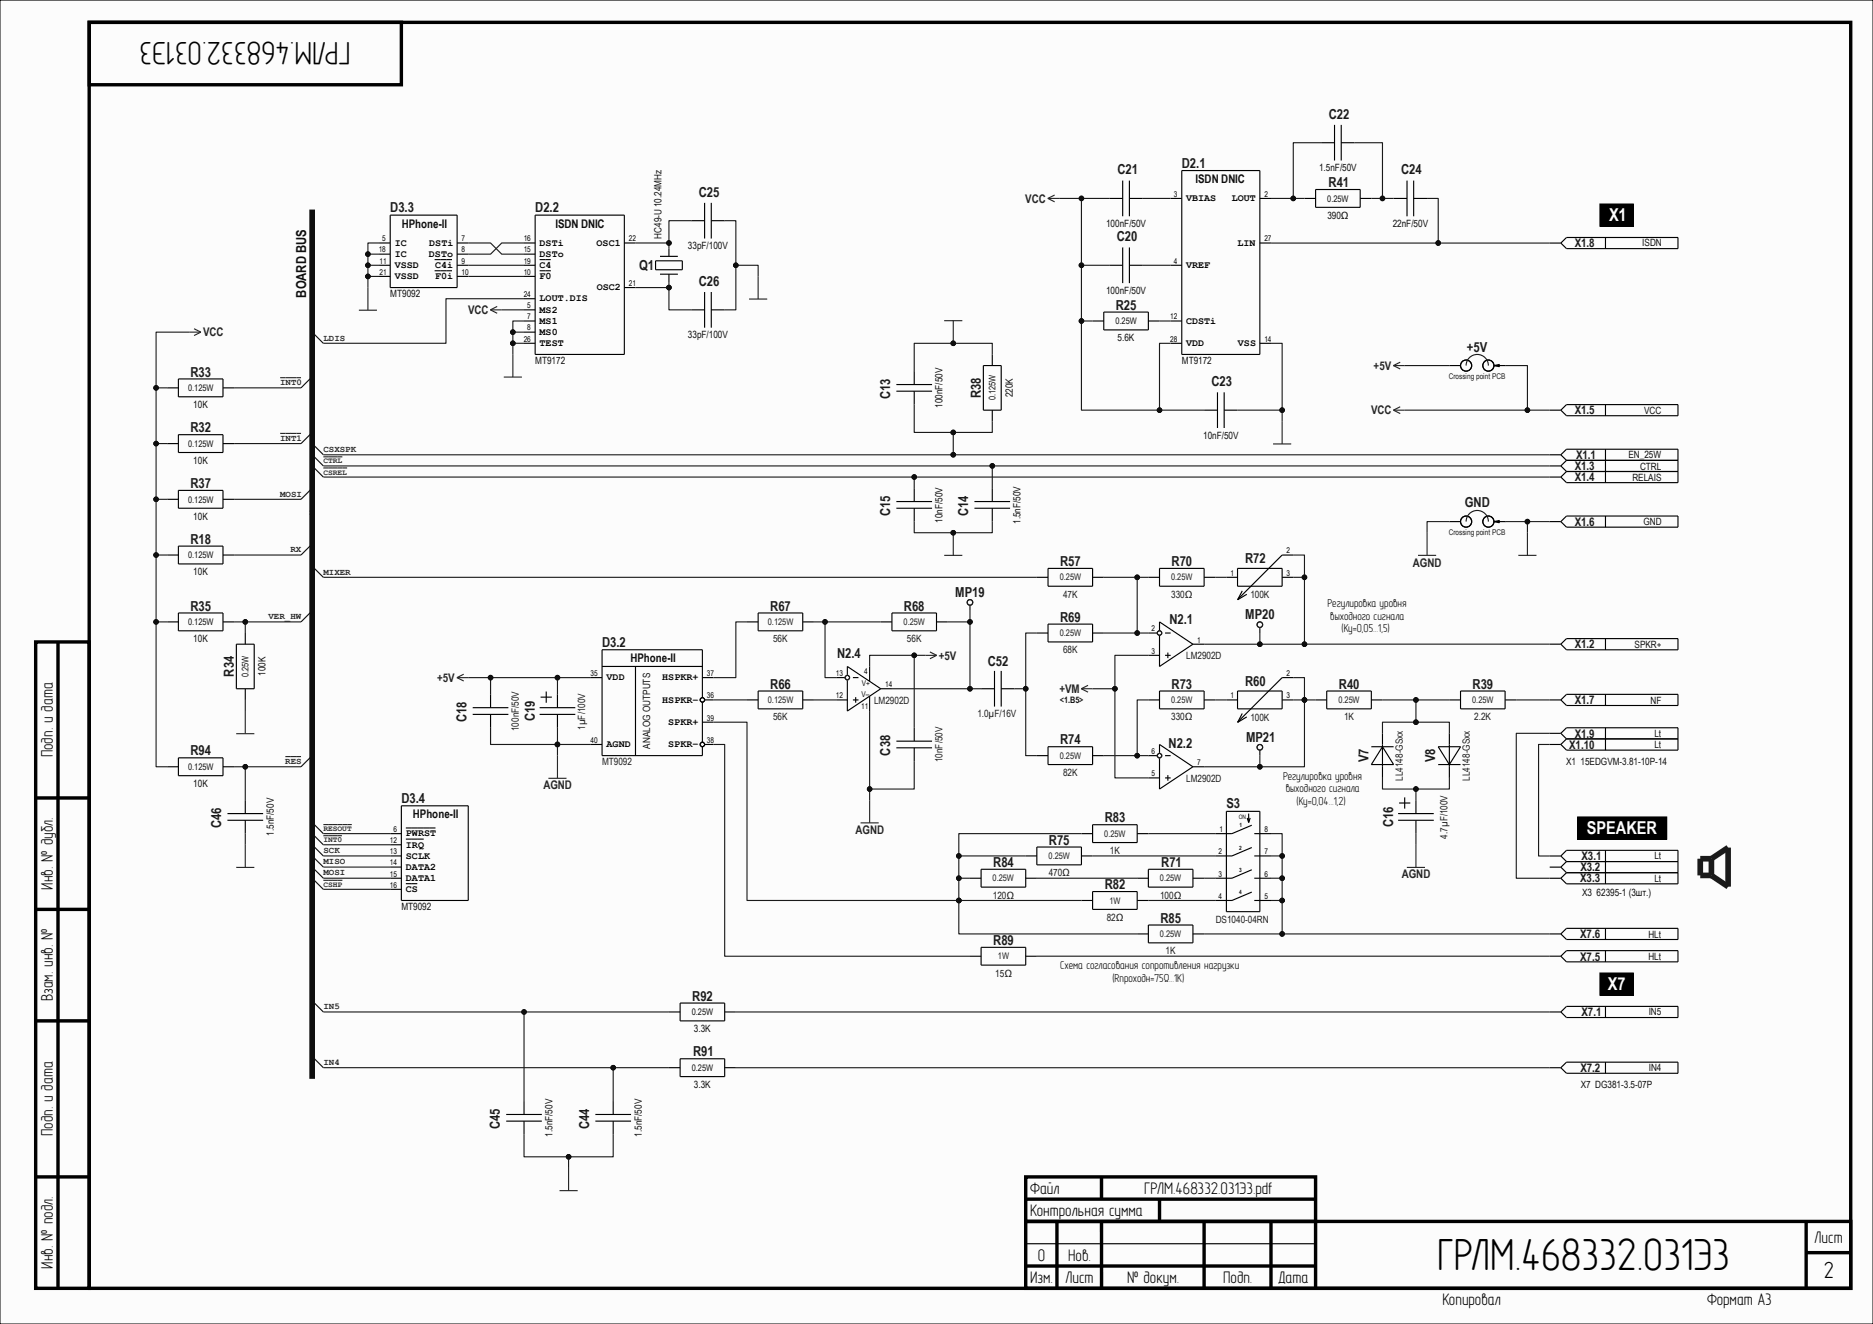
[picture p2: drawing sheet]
<svg xmlns="http://www.w3.org/2000/svg" width="420mm" height="297mm" viewBox="0 0 420 297" stroke-linecap="round" stroke-linejoin="round" font-family="sans-serif">
<defs><g id="words">
<text font-size="10.9" x="322.2" y="285">ГРЛМ.468332.031Э3</text>
<text font-size="7.9" x="78.6" y="9.5" transform="rotate(-180 78.6 9.5)">ГРЛМ.468332.031Э3</text>
<text font-size="5.6" x="409" y="286.8">2</text>
<g font-size="4.1">
<text x="11.8" y="169.9" transform="rotate(-90 11.8 169.9)">Подп. и дата</text>
<text x="11.8" y="199.5" transform="rotate(-90 11.8 199.5)">Инв. № дубл.</text>
<text x="11.8" y="224.6" transform="rotate(-90 11.8 224.6)">Взам. инв. №</text>
<text x="11.8" y="254.9" transform="rotate(-90 11.8 254.9)">Подп. и дата</text>
<text x="231" y="267.8">Файл</text>
<text x="256.6" y="267.8">ГРЛМ.468332.031Э3.pdf</text>
<text x="231" y="272.8">Контрольная сумма</text>
<text x="406.9" y="278.8">Лист</text>
<text x="11.8" y="284.6" transform="rotate(-90 11.8 284.6)">Инв. № подл.</text>
<text x="231" y="287.8">Изм. Лист</text>
<text x="232.7" y="282.8">0</text>
<text x="239.5" y="282.8">Нов.</text>
<text x="252.7" y="287.8">№ докум.</text>
<text x="274.3" y="287.8">Подп.</text>
<text x="286.7" y="287.8">Дата</text>
<text x="323.4" y="292.8">Копировал</text>
<text x="382.8" y="292.8">Формат А3</text>
</g>
<g font-size="4" fill="#fefefe">
<text x="360.8" y="49.5">X1</text>
<text x="355.9" y="187">SPEAKER</text>
<text x="360.6" y="222">X7</text>
</g>
<g font-size="3.1" fill="#1c1c1c">
<text x="297.9" y="26.6">C22</text>
<text x="250.6" y="39.1">C21</text>
<text x="265" y="37.6">D2.1</text>
<text x="297.9" y="42">R41</text>
<text x="314.2" y="39.1">C24</text>
<text x="87.5" y="47.6">D3.3</text>
<text x="120" y="47.6">D2.2</text>
<text x="156.7" y="44.1">C25</text>
<text x="250.4" y="54.1">C20</text>
<text x="143.3" y="60.6">Q1</text>
<text x="156.7" y="64.1">C26</text>
<text x="250.2" y="69.5">R25</text>
<text x="328.9" y="78.9">+5V</text>
<text x="42.7" y="84.5">R33</text>
<text x="199.6" y="89.5" transform="rotate(-90 199.6 89.5)">C13</text>
<text x="220" y="89.3" transform="rotate(-90 220 89.3)">R38</text>
<text x="271.7" y="86.6">C23</text>
<text x="42.7" y="97">R32</text>
<text x="42.7" y="109.5">R37</text>
<text x="328.5" y="113.8">GND</text>
<text x="199.6" y="115.7" transform="rotate(-90 199.6 115.7)">C15</text>
<text x="217.1" y="115.7" transform="rotate(-90 217.1 115.7)">C14</text>
<text x="42.7" y="122">R18</text>
<text x="237.7" y="127">R57</text>
<text x="262.7" y="127">R70</text>
<text x="279.2" y="126.4">R72</text>
<text x="42.7" y="137">R35</text>
<text x="172.7" y="137">R67</text>
<text x="202.7" y="137">R68</text>
<text x="214.2" y="133.9">MP19</text>
<text x="237.7" y="139.5">R69</text>
<text x="262.2" y="140.1">N2.1</text>
<text x="279.2" y="138.9">MP20</text>
<text x="135" y="145.1">D3.2</text>
<text x="187.7" y="147.7">N2.4</text>
<text x="221.5" y="149.5">C52</text>
<text x="52.5" y="151.8" transform="rotate(-90 52.5 151.8)">R34</text>
<text x="172.7" y="154.5">R66</text>
<text x="262.7" y="154.5">R73</text>
<text x="279.2" y="153.8">R60</text>
<text x="300.2" y="154.5">R40</text>
<text x="330.2" y="154.5">R39</text>
<text x="104.6" y="162" transform="rotate(-90 104.6 162)">C18</text>
<text x="119.9" y="161.8" transform="rotate(-90 119.9 161.8)">C19</text>
<text x="237.7" y="167">R74</text>
<text x="262" y="167.8">N2.2</text>
<text x="279.4" y="166.4">MP21</text>
<text x="42.7" y="169.5">R94</text>
<text x="199.6" y="169.5" transform="rotate(-90 199.6 169.5)">C38</text>
<text x="306.8" y="171" transform="rotate(-90 306.8 171)">V7</text>
<text x="321.8" y="171" transform="rotate(-90 321.8 171)">V8</text>
<text x="49.6" y="185.7" transform="rotate(-90 49.6 185.7)">C46</text>
<text x="90" y="180.1">D3.4</text>
<text x="247.7" y="184.5">R83</text>
<text x="275" y="181.4">S3</text>
<text x="312.4" y="185.5" transform="rotate(-90 312.4 185.5)">C16</text>
<text x="235.2" y="189.5">R75</text>
<text x="222.7" y="194.5">R84</text>
<text x="260.4" y="194.5">R71</text>
<text x="247.7" y="199.5">R82</text>
<text x="260.2" y="207">R85</text>
<text x="222.7" y="212">R89</text>
<text x="155.2" y="224.5">R92</text>
<text x="155.4" y="237">R91</text>
<text x="112.1" y="253.2" transform="rotate(-90 112.1 253.2)">C45</text>
<text x="132.1" y="253.2" transform="rotate(-90 132.1 253.2)">C44</text>
</g>
<text font-size="3.1" fill="#0e0e0e" x="68.6" y="66.8" transform="rotate(-90 68.6 66.8)">BOARD BUS</text>
<g font-size="2.8">
<text x="297.7" y="136.2">Регулировка уровня</text>
<text x="298.3" y="139">выходного сигнала</text>
<text x="300.8" y="141.8">(Ку=0,05...1,5)</text>
<text x="287.7" y="175">Регулировка уровня</text>
<text x="288.3" y="177.8">выходного сигнала</text>
<text x="290.7" y="180.6">(Ку=0,04...1,2)</text>
<text x="237.7" y="217.5">Схема согласования сопротивления нагрузки</text>
<text x="249.4" y="220.3">(Rпроходн=75Ω...1K)</text>
</g>
<g font-size="2.7" fill="#0e0e0e">
<text x="268.1" y="41.1">ISDN DNIC</text>
<text x="90.1" y="51.1">HPhone-II</text>
<text x="124.5" y="51.1">ISDN DNIC</text>
<text x="141.4" y="148.5">HPhone-II</text>
<text x="92.6" y="183.6">HPhone-II</text>
</g>
<g font-size="2.7" fill="#262626">
<text x="229.9" y="45.5">VCC</text>
<text x="104.9" y="70.5">VCC</text>
<text x="45.6" y="75.5">VCC</text>
<text x="308" y="83">+5V</text>
<text x="307.4" y="93">VCC</text>
<text x="316.8" y="127.1">AGND</text>
<text x="210.5" y="148">+5V</text>
<text x="98" y="153">+5V</text>
<text x="237.6" y="155.5">+VM</text>
<text x="121.8" y="177.1">AGND</text>
<text x="191.9" y="187.1">AGND</text>
<text x="314.3" y="197.1">AGND</text>
</g>
<g font-size="2.7" fill="#1c1c1c">
<text x="353.1" y="55.5">X1.8</text>
<text x="353.1" y="93">X1.5</text>
<text x="353.1" y="108">X1.4</text>
<text x="353.1" y="105.5">X1.3</text>
<text x="353.4" y="103">X1.1</text>
<text x="353.1" y="118">X1.6</text>
<text x="353.1" y="145.5">X1.2</text>
<text x="353.1" y="158">X1.7</text>
<text x="351.9" y="168">X1.10</text>
<text x="353.1" y="165.5">X1.9</text>
<text x="354.3" y="198">X3.3</text>
<text x="354.4" y="195.5">X3.2</text>
<text x="354.6" y="193">X3.1</text>
<text x="354.3" y="215.5">X7.5</text>
<text x="354.3" y="210.5">X7.6</text>
<text x="354.6" y="228">X7.1</text>
<text x="354.4" y="240.5">X7.2</text>
</g>
<g font-size="2.2" fill="#0e0e0e">
<text x="295.8" y="38.4">1.5nF/50V</text>
<text x="148.3" y="53.5" transform="rotate(-90 148.3 53.5)">HC49-U 10.24MHz</text>
<text x="248" y="50.9">100nF/50V</text>
<text x="297.6" y="49.1">390Ω</text>
<text x="312.3" y="50.9">22nF/50V</text>
<text x="154.3" y="55.9">33pF/100V</text>
<text x="368.3" y="55.3">ISDN</text>
<text x="248" y="65.9">100nF/50V</text>
<text x="87.5" y="66.6">MT9092</text>
<text x="154.3" y="75.9">33pF/100V</text>
<text x="250.6" y="76.6">5.6K</text>
<text x="120" y="81.6">MT9172</text>
<text x="265" y="81.6">MT9172</text>
<text x="227.1" y="89.2" transform="rotate(-90 227.1 89.2)">220K</text>
<text x="43.3" y="91.6">10K</text>
<text x="211.4" y="91.5" transform="rotate(-90 211.4 91.5)">100nF/50V</text>
<text x="368.7" y="92.8">VCC</text>
<text x="269.8" y="98.4">10nF/50V</text>
<text x="43.3" y="104.1">10K</text>
<text x="365.2" y="102.8">EN_25W</text>
<text x="366.1" y="107.8">RELAIS</text>
<text x="367.7" y="105.3">CTRL</text>
<text x="43.3" y="116.6">10K</text>
<text x="211.4" y="117.3" transform="rotate(-90 211.4 117.3)">10nF/50V</text>
<text x="228.9" y="117.5" transform="rotate(-90 228.9 117.5)">1.5nF/50V</text>
<text x="368.5" y="117.8">GND</text>
<text x="43.3" y="129.1">10K</text>
<text x="43.3" y="144.1">10K</text>
<text x="366.5" y="145.3">SPKR+</text>
<text x="59.6" y="151.6" transform="rotate(-90 59.6 151.6)">100K</text>
<text x="370.1" y="157.8">NF</text>
<text x="145.8" y="167.9" transform="rotate(-90 145.8 167.9)">ANALOG OUTPUTS</text>
<text x="371" y="167.8">Lt</text>
<text x="371" y="165.3">Lt</text>
<text x="351.2" y="171.6">X1 15EDGVM-3.81-10P-14</text>
<text x="43.3" y="176.6">10K</text>
<text x="61.4" y="187.5" transform="rotate(-90 61.4 187.5)">1.5nF/50V</text>
<text x="371" y="192.8">Lt</text>
<text x="371" y="197.8">Lt</text>
<text x="354.8" y="201">X3 62395-1 (3шт.)</text>
<text x="90" y="204.1">MT9092</text>
<text x="369.7" y="215.3">HLt</text>
<text x="369.7" y="210.3">HLt</text>
<text x="369.7" y="227.8">IN5</text>
<text x="155.6" y="231.6">3.3K</text>
<text x="155.6" y="244.1">3.3K</text>
<text x="354.5" y="244.1">X7 DG381-3.5-07P</text>
<text x="369.7" y="240.3">IN4</text>
<text x="123.9" y="255" transform="rotate(-90 123.9 255)">1.5nF/50V</text>
<text x="143.9" y="255" transform="rotate(-90 143.9 255)">1.5nF/50V</text>
</g>
<g font-size="2.2">
<text x="266" y="45.1">VBIAS</text>
<text x="276.2" y="45.1">LOUT</text>
<text x="88.5" y="55.1">IC</text>
<text x="88.5" y="57.6">IC</text>
<text x="96.2" y="57.6">DSTo</text>
<text x="96.3" y="55.1">DSTi</text>
<text x="121" y="57.6">DSTo</text>
<text x="121" y="55.1">DSTi</text>
<text x="133.8" y="55.1">OSC1</text>
<text x="277.5" y="55.1">LIN</text>
<text x="88.5" y="60.1">VSSD</text>
<text x="88.5" y="62.6">VSSD</text>
<text x="97.6" y="60.1">C4i</text>
<text x="97.6" y="62.6">F0i</text>
<text x="121" y="60.1">C4</text>
<text x="121" y="62.6">F0</text>
<text x="133.8" y="65.1">OSC2</text>
<text x="266" y="60.1">VREF</text>
<text x="121" y="70.1">MS2</text>
<text x="121" y="67.6">LOUT.DIS</text>
<text x="121" y="77.6">TEST</text>
<text x="121" y="75.1">MS0</text>
<text x="121" y="72.6">MS1</text>
<text x="266" y="72.6">CDSTi</text>
<text x="266" y="77.6">VDD</text>
<text x="277.6" y="77.6">VSS</text>
<text x="136" y="152.6">VDD</text>
<text x="148.5" y="152.6">HSPKR+</text>
<text x="148.5" y="157.6">HSPKR−</text>
<text x="136" y="167.6">AGND</text>
<text x="149.9" y="162.6">SPKR+</text>
<text x="149.9" y="167.6">SPKR−</text>
<text x="91" y="187.6">PWRST</text>
<text x="91" y="190.1">IRQ</text>
<text x="91" y="197.6">DATA1</text>
<text x="91" y="192.6">SCLK</text>
<text x="91" y="195.1">DATA2</text>
<text x="91" y="200.1">CS</text>
</g>
<g font-size="2.2" fill="#1c1c1c">
<text x="238.4" y="134.1">47K</text>
<text x="262.6" y="134.1">330Ω</text>
<text x="280.4" y="134.2">100K</text>
<text x="173.4" y="144.1">56K</text>
<text x="203.4" y="144.1">56K</text>
<text x="238.4" y="146.6">68K</text>
<text x="266" y="147.9">LM2902D</text>
<text x="173.4" y="161.6">56K</text>
<text x="196" y="157.9">LM2902D</text>
<text x="219.2" y="160.9">1.0µF/16V</text>
<text x="262.6" y="161.6">330Ω</text>
<text x="280.4" y="161.6">100K</text>
<text x="301.4" y="161.6">1K</text>
<text x="330.6" y="161.6">2.2K</text>
<text x="116.4" y="164" transform="rotate(-90 116.4 164)">100nF/50V</text>
<text x="131.2" y="163.7" transform="rotate(-90 131.2 163.7)">1µF/100V</text>
<text x="135" y="171.6">MT9092</text>
<text x="211.4" y="171" transform="rotate(-90 211.4 171)">10nF/50V</text>
<text x="238.4" y="174.1">82K</text>
<text x="266" y="175.4">LM2902D</text>
<text x="314.6" y="175.1" transform="rotate(-90 314.6 175.1)">LL4148-GSxx</text>
<text x="329.6" y="175.1" transform="rotate(-90 329.6 175.1)">LL4148-GSxx</text>
<text x="248.9" y="191.6">1K</text>
<text x="324.6" y="188.1" transform="rotate(-90 324.6 188.1)">4.7µF/100V</text>
<text x="235.2" y="196.6">470Ω</text>
<text x="222.6" y="201.6">120Ω</text>
<text x="260.1" y="201.6">100Ω</text>
<text x="248.2" y="206.6">82Ω</text>
<text x="272.6" y="207.1">DS1040-04RN</text>
<text x="261.4" y="214.1">1K</text>
<text x="223.2" y="219.1">15Ω</text>
</g>
<g font-size="2" fill="#0e0e0e">
<text x="297.6" y="45.2">0.25W</text>
<text x="250.1" y="72.7">0.25W</text>
<text x="42.2" y="87.7">0.125W</text>
<text x="223.2" y="89.8" transform="rotate(-90 223.2 89.8)">0.125W</text>
<text x="42.2" y="100.2">0.125W</text>
<text x="42.2" y="112.7">0.125W</text>
<text x="42.2" y="125.2">0.125W</text>
<text x="42.2" y="140.2">0.125W</text>
<text x="55.7" y="151.9" transform="rotate(-90 55.7 151.9)">0.25W</text>
<text x="237.6" y="157.6">&lt;1.B5&gt;</text>
<text x="42.2" y="172.7">0.125W</text>
<text x="155.1" y="227.7">0.25W</text>
<text x="155.1" y="240.2">0.25W</text>
</g>
<g font-size="2" fill="#262626">
<text x="72.5" y="76.4">LDIS</text>
<text x="62.8" y="86.4">INT0</text>
<text x="62.8" y="98.9">INT1</text>
<text x="72.5" y="101.4">CSXSPK</text>
<text x="62.8" y="111.4">MOSI</text>
<text x="65.1" y="123.9">RX</text>
<text x="72.5" y="128.9">MIXER</text>
<text x="60.2" y="138.9">VER_HW</text>
<text x="64" y="171.4">RES</text>
<text x="72.5" y="191.4">SCK</text>
<text x="72.5" y="193.9">MISO</text>
<text x="72.5" y="196.4">MOSI</text>
<text x="72.5" y="226.4">IN5</text>
<text x="72.5" y="238.9">IN4</text>
</g>
<g font-size="2" fill="#1c1c1c">
<text x="237.6" y="130.2">0.25W</text>
<text x="262.6" y="130.2">0.25W</text>
<text x="172.2" y="140.2">0.125W</text>
<text x="202.6" y="140.2">0.25W</text>
<text x="237.6" y="142.7">0.25W</text>
<text x="172.2" y="157.7">0.125W</text>
<text x="262.6" y="157.7">0.25W</text>
<text x="300.1" y="157.7">0.25W</text>
<text x="330.1" y="157.7">0.25W</text>
<text x="237.6" y="170.2">0.25W</text>
<text x="247.6" y="187.7">0.25W</text>
<text x="222.6" y="197.7">0.25W</text>
<text x="235.1" y="192.7">0.25W</text>
<text x="260.1" y="197.7">0.25W</text>
<text x="248.8" y="202.7">1W</text>
<text x="223.8" y="215.2">1W</text>
<text x="260.1" y="210.2">0.25W</text>
</g>
<g font-size="1.8">
<text x="263.2" y="44.2">3</text>
<text x="283.5" y="44.2">2</text>
<text x="84.9" y="56.6">18</text>
<text x="85.1" y="59.1">11</text>
<text x="85.7" y="54.1">5</text>
<text x="103.5" y="54.1">7</text>
<text x="103.5" y="56.6">8</text>
<text x="103.5" y="59.1">9</text>
<text x="117.4" y="56.6">15</text>
<text x="117.4" y="59.1">19</text>
<text x="117.4" y="54.1">16</text>
<text x="141" y="54.1">22</text>
<text x="263.2" y="59.1">4</text>
<text x="283.5" y="54.1">27</text>
<text x="85.1" y="61.6">21</text>
<text x="103.5" y="61.6">10</text>
<text x="117.4" y="61.6">10</text>
<text x="141" y="64.1">21</text>
<text x="117.4" y="66.6">24</text>
<text x="118.2" y="71.6">7</text>
<text x="118.2" y="69.1">5</text>
<text x="262.4" y="71.6">12</text>
<text x="117.4" y="76.6">26</text>
<text x="118.2" y="74.1">8</text>
<text x="262.4" y="76.6">28</text>
<text x="283.5" y="76.6">14</text>
<text x="288.5" y="124.1">2</text>
<text x="275.9" y="129.1">1</text>
<text x="288.5" y="129.1">3</text>
<text x="258.2" y="141.6">2</text>
<text x="258.2" y="146.6">3</text>
<text x="268.5" y="144.1">1</text>
<text x="132.4" y="151.6">35</text>
<text x="158.5" y="151.6">37</text>
<text x="187.4" y="151.6">13</text>
<text x="193.8" y="151.2">4</text>
<text x="198.5" y="154.1">14</text>
<text x="288.5" y="151.6">2</text>
<text x="158.5" y="156.6">36</text>
<text x="158.5" y="161.6">39</text>
<text x="187.5" y="156.6">12</text>
<text x="193.1" y="159">11</text>
<text x="275.9" y="156.6">1</text>
<text x="288.5" y="156.6">3</text>
<text x="132.4" y="166.6">40</text>
<text x="158.5" y="166.6">38</text>
<text x="258.2" y="169.1">6</text>
<text x="268.5" y="171.6">7</text>
<text x="258.2" y="174.1">5</text>
<text x="87.4" y="189.1">12</text>
<text x="87.4" y="191.6">13</text>
<text x="88.3" y="186.6">6</text>
<text x="273.3" y="191.6">2</text>
<text x="273.4" y="186.6">1</text>
<text x="283.5" y="191.6">7</text>
<text x="283.5" y="186.6">8</text>
<text x="87.4" y="196.6">15</text>
<text x="87.4" y="194.1">14</text>
<text x="273.3" y="196.6">3</text>
<text x="283.5" y="196.6">6</text>
<text x="87.4" y="199.1">16</text>
<text x="273.3" y="201.6">4</text>
<text x="283.5" y="201.6">5</text>
</g>
<g font-size="1.8" fill="#1c1c1c">
<text x="324.9" y="84.9">Crossing point PCB</text>
<text x="324.9" y="119.9">Crossing point PCB</text>
</g>
<g font-size="1.8" fill="#262626">
<text x="72.5" y="106.5">CSREL</text>
<text x="72.5" y="104">CTRL</text>
<text x="72.5" y="186.5">RESOUT</text>
<text x="72.5" y="189">INT0</text>
<text x="72.5" y="199">CSHP</text>
</g>
<g font-size="1.8" fill="#0e0e0e">
<text x="193.3" y="153.9">V+</text>
<text x="193.2" y="156.4">V–</text>
</g>
<text font-size="1.4" fill="#262626" x="69.6" y="115.8" transform="rotate(-90 69.6 115.8)">..</text>
<text font-size="1.4" fill="#0e0e0e" x="277.8" y="183.7">ON</text>
<g font-size="1.3" fill="#0e0e0e">
<text x="277.9" y="185.6">1</text>
<text x="277.8" y="190.6">2</text>
<text x="277.8" y="195.6">3</text>
<text x="277.8" y="200.6">4</text>
</g>
</g></defs>
<path d="M0 0h420v297h-420z" fill-rule="evenodd" fill="#fcfcfc"/>
<path d="M0 0h420v297h-420z" fill="none" stroke="#000" stroke-width=".22"/>
<path d="M0 0h420v297h-420z" fill-rule="evenodd" fill="#fcfcfc"/>
<path d="M0 0h420v297h-420z" fill="none" stroke="#000" stroke-width=".22"/>
<g fill="none" stroke="#000" stroke-width=".76" stroke-linecap="butt">
<path d="M20 5h70v14h-70zM20 5h395v284h-395zM8 144h12v145h-12zM13 144v145M8 179h12M8 204h12M8 229h12M8 264h12M230 274h185v15h-185zM230 264h65v10h-65zM230 269h65M237 274v15"/>
<path d="M247 264v5M247 274v15M260 269v5M270 274v15M285 274v15M295 274v15M405 274v15M230 284h65M405 281h10"/>
</g>
<g fill="none" stroke="#000" stroke-width=".25">
<path d="M265 38.3h17.5v41.2h-17.5zM296.2 32h3M299.2 28v8M300.7 32h3.1M300.7 28v8M85 54.5h2.5M85 59.5h2.5M85 57h2.5M87.5 48.3h15v16.2h-15zM97.5 58.2h3.9M102.5 54.5h2.5M102.5 59.5h2.5"/>
<path d="M102.5 57h2.5M117.5 54.5h2.5M117.5 59.5h2.5M117.5 57h2.5M120 48.3h20v31.2h-20zM121 58.2h2.5M140 54.5h2.5M147 58.5h6v2h-6zM148 57.5h4M150 55.8v1.7M155 49.5h3M158 45.5v8"/>
<path d="M159.5 49.5h3M159.5 45.5v8M248.8 59.5h2.9M248.8 44.5h2.9M251.7 40.5v8M251.7 55.5v8M253.2 59.5h3M253.2 44.5h3M253.2 40.5v8M253.2 55.5v8M262.5 59.5h2.5M262.5 44.5h2.5"/>
<path d="M282.5 54.5h2.5M282.5 44.5h2.5M292.5 44.5h2.5M295 42.5h10v4h-10zM305 44.5h2.5M312.5 44.5h3M315.5 40.5v8M317 44.5h3M317 40.5v8M347.5 54.5h2.5M350 54.5l1.3-1.2h25v2.5h-25zM360 53.3v2.5"/>
<path d="M85 62h2.5M97.5 60.7h3.9M102.5 62h2.5M117.5 72h2.5M117.5 77h2.5M117.5 62h2.5M117.5 74.5h2.5M117.5 69.5h2.5M117.5 67h2.5M121 60.7h2.5M140 64.5h2.5M148 61.5h4"/>
<path d="M150 61.5v1.8M155 69.5h3M158 65.5v8M159.5 69.5h3M159.5 65.5v8M222.5 79.5v2.5M245 72h2.5M247.5 70h10v4h-10zM257.5 72h2.5M262.5 72h2.5M262.5 77h2.5M282.5 77h2.5"/>
<path d="M201 87.8h8M201 86.3h8M205 83.3v3M205 87.8v3M220.5 82h4v10h-4zM222.5 92v2.5M270 92h3M273 88v8M274.5 92h3M274.5 88v8M325 82h2.5M335 82h2.5"/>
<path d="M335 82l1.2-.2v.5zM347.5 92h2.5M350 92l1.3-1.2h25v2.5h-25zM360 90.8v2.5M325 117h2.5M335 117h2.5M335 117l1.2-.2v.5zM347.5 117h2.5M347.5 102h2.5M350 102l1.3-1.2h25v2.5h-25zM350 117l1.3-1.2h25v2.5h-25zM360 100.8v2.5"/>
<path d="M360 115.8v2.5M167.5 139.5h2.5M170 137.5h10v4h-10zM180 139.5h2.5M197.5 139.5h2.5M200 137.5h10v4h-10zM210 139.5h2.5M217.5 135.8v1.2M232.5 129.5h2.5M235 127.5h10v4h-10zM245 129.5h2.5M257.5 129.5h2.5"/>
<path d="M260 127.5h10v4h-10zM270 129.5h2.5M275 129.5h2.5M277.5 127.5h10v4h-10zM278.6 132.6l-1.1 1.9M279.6 133.3l-2.1 1.2M287.5 129.5h2.5M290 124.5h-2.5l-10 10M106 158.8h8M110 155.8v3M121 158.8h8M121.2 156.4h2.5"/>
<path d="M122.5 155.1v2.5M125 155.8v3M132.5 152h2.5M135 149.5h22.5M142.5 149.5v20M157.5 156.5v-10.7h-22.5v23.7h22.5v-2M157.5 152h2.5M157.5 157.5v9M158 157h2M167.5 157h2.5M170 159v-4h10v4h-10M180 157h2.5"/>
<path d="M187.5 157h2.5M187.5 152h2M190 151.4v-1.9l7.5 5M190 152.6v6.9l7.5-5M191.3 157h1.2M191.3 152h1.2M191.9 156.4v1.2M195 149.5v3.3M195 156.2v3.3M197.5 154.5h2.5M220 154.5h3M223 150.5v8"/>
<path d="M224.5 154.5h3M224.5 150.5v8M232.5 142h2.5M235 140h10v4h-10zM245 142h2.5M257.5 157h2.5M257.5 142h2M257.5 147h2.5M260 155h10v4h-10zM260 141.4v-1.9l7.5 5M260 142.6v6.9l7.5-5M261.2 142h1.3"/>
<path d="M261.2 147h1.3M261.9 146.4v1.2M267.5 144.5h2.5M270 157h2.5M275 157h2.5M277.5 155h10v4h-10zM282.5 140.8v1.2M287.5 157h2.5M290 152h-2.5l-10 10M295 157h2.5M297.5 155h10v4h-10zM307.5 157h2.5"/>
<path d="M325 157h2.5M327.5 155h10v4h-10zM337.5 157h2.5M347.5 157h2.5M347.5 144.5h2.5M350 144.5l1.3-1.2h25v2.5h-25zM350 157l1.3-1.2h25v2.5h-25zM360 143.3v2.5M360 155.8v2.5M106 160.3h8M110 160.3v3M121 160.3h8"/>
<path d="M125 160.3v3M132.5 167h2.5M157.5 162h2.5M158 167h2M201 167.8h8M201 166.3h8M205 163.3v3M205 167.8v3M232.5 169.5h2.5M235 167.5h10v4h-10zM245 169.5h2.5M257.5 169.5h2"/>
<path d="M257.5 174.5h2.5M260 168.9v-1.9l7.5 5M260 170.1v6.9l7.5-5M261.2 169.5h1.3M261.2 174.5h1.3M261.9 173.9v1.2M267.5 172h2.5M278.6 160.1l-1.1 2 2.1-1.3M282.5 168.3v1.2M307.5 167.5h5M310 167.5l2.5 4h-5zM310 164.5v10"/>
<path d="M315 178.9v2.5M317.5 179.5v3M322.5 167.5h5l-2.5 4zM322.5 171.5h5M325 164.5v10M347.5 167h2.5M347.5 164.5h2.5M350 164.5l1.3-1.2h25v5h-25l-1.3-1.3M350 164.5l1.3 1.3M351.3 165.8l-1.3 1.2M351.3 165.8h25M360 163.3v5"/>
<path d="M87.5 187h2.5M87.5 192h2.5M87.5 197h2.5M87.5 194.5h2.5M87.5 189.5h2.5M87.5 199.5h2.5M90 180.8h15v21.2h-15zM91 185.7h6.6M91 188.2h4M91 198.2h2.6M217.5 197h2.5M220 195h10v4h-10z"/>
<path d="M230 192h2.5M230 197h2.5M232.5 190h10v4h-10zM242.5 187h2.5M242.5 192h2.5M245 185h10v4h-10zM255 187h2.5M255 197h2.5M257.5 195h10v4h-10zM267.5 197h2.5M275 182h7.5v22.5h-7.5zM279.7 183.5l.3 1"/>
<path d="M280 182.5v2M280.3 183.5l-.3 1M280.7 185.1l-4.5 1.9h-3.7M280.7 190.1l-4.5 1.9h-3.7M280.7 195.1l-4.5 1.9h-3.7M281.3 187h3.7M281.3 192h3.7M281.3 197h3.7M313.5 182.5h8M313.5 184h8M313.7 180.1h2.5M317.5 184v3"/>
<path d="M347.5 192h2.5M347.5 194.5h2.5M347.5 197h2.5M350 192l1.3-1.2h25v7.5h-25l-1.3-1.3M350 192l1.3 1.3M350 194.5l1.3 1.3M351.3 193.3h25M351.3 193.3l-1.3 1.2M351.3 195.8h25M351.3 195.8l-1.3 1.2M360 190.8v7.5M217.5 214.5h2.5"/>
<path d="M220 212.5h10v4h-10zM230 214.5h2.5M242.5 202h2.5M245 200h10v4h-10zM255 209.5h2.5M255 202h2.5M257.5 207.5h10v4h-10zM267.5 209.5h2.5M280.7 200.1l-4.5 1.9h-3.7M281.3 202h3.7M347.5 209.5h2.5M347.5 214.5h2.5"/>
<path d="M350 209.5l1.3-1.2h25v2.5h-25zM350 214.5l1.3-1.2h25v2.5h-25zM360 208.3v2.5M360 213.3v2.5M230 279h65"/>
<circle cx="328.7" cy="82" r="1.25"/>
<circle cx="333.7" cy="82" r="1.25"/>
<circle cx="328.7" cy="117" r="1.25"/>
<circle cx="333.7" cy="117" r="1.25"/>
<circle cx="157.5" cy="157" r=".5"/>
<circle cx="157.5" cy="167" r=".5"/>
</g>
<g fill="none" stroke="#1c1c1c" stroke-width=".25">
<path d="M328.8 82a2.5 2.5 0 0 1 2.4-2.5 2.5 2.5 0 0 1 2.5 2.5M328.8 117a2.5 2.5 0 0 1 2.4-2.5 2.5 2.5 0 0 1 2.5 2.5"/>
<circle cx="217.5" cy="135.1" r=".62"/>
<circle cx="190" cy="152" r=".5"/>
<circle cx="260" cy="142" r=".5"/>
<circle cx="282.5" cy="140.1" r=".62"/>
<circle cx="282.5" cy="140.1" r=".63"/>
<circle cx="260" cy="169.5" r=".5"/>
<circle cx="282.5" cy="167.6" r=".62"/>
<circle cx="282.5" cy="167.6" r=".63"/>
</g>
<g fill="none" stroke="#262626" stroke-width=".25">
<path d="M235 44.5l1.5 .8M235 44.5h2.5M236.5 43.8l-1.5 .7M80.5 69.6h4M82.5 64.5v5.1M110 69.5l1.5 .8M110 69.5h2.5M111.5 68.7l-1.5 .8M115 79.5v5.1M168 67.1h4M170 62v5.1M211.7 71.9h4.1"/>
<path d="M213.8 71.9v5.1M113 84.6h4M285.5 99.6h4M287.5 94.5v5.1M312.5 92l1.5 .8M312.5 92h2.5M312.5 82l1.5 .8M312.5 82h2.5M314 91.2l-1.5 .8M314 81.2l-1.5 .8M320 119.5v5.1M342.5 119.5v5.1"/>
<path d="M318 124.6h4M340.5 124.6h4M102.5 152l1.5 .8M102.5 152h2.5M104 151.2l-1.5 .8M207.5 147h2.5M208.5 146.3l1.5 .7M210 147l-1.5 .8M242.5 154.5l1.5 .8M242.5 154.5h2.5M244 153.7l-1.5 .8M123 174.6h4"/>
<path d="M125 169.5v5.1M195 179.5v5.1M72.5 185h6.4M72.5 187.5h4.2M72.5 197.5h4.3M193 184.6h4M315.5 194.6h4M317.5 189.5v5.1"/>
</g>
<path d="M383.8 192.6h-2.5v3.8h2.5M383.8 192.6v3.8M383.8 192.6l3.7-2.5v8.8l-3.7-2.5" fill="none" stroke="#1c1c1c" stroke-width="1.3" stroke-linecap="butt"/>
<path d="M70 99.5l2.5 2.5M70 127l2.5 2.5M70 184.5l2.5 2.5M70 187l2.5 2.5M70 189.5l2.5 2.5M70 192l2.5 2.5M70 194.5l2.5 2.5M70 197l2.5 2.5" fill="none" stroke="#0e0e0e" stroke-width=".25"/>
<circle cx="213.8" cy="77" r=".51" fill="#0e0e0e"/>
<circle cx="213.8" cy="77" r=".51" fill="none" stroke="#0e0e0e" stroke-width=".22"/>
<g fill="none" stroke="#000" stroke-width=".25">
<path d="M201 114h8M201 112.5h8M205 109.5v3M205 114v3M347.5 107h2.5M350 107l1.3-1.2h25v2.5h-25zM360 105.8v2.5M150 239.5h2.5M150 227h2.5M152.5 225h10v4h-10zM152.5 237.5h10v4h-10zM162.5 239.5h2.5"/>
<path d="M162.5 227h2.5M347.5 239.5h2.5M347.5 227h2.5M350 239.5l1.3-1.2h25v2.5h-25zM350 227l1.3-1.2h25v2.5h-25zM360 225.8v2.5M360 238.3v2.5M113.5 251.5h8M113.5 250h8M117.5 247v3M117.5 251.5v3M133.5 251.5h8"/>
<path d="M133.5 250h8M137.5 247v3M137.5 251.5v3"/>
</g>
<path d="M70 104.5l2.5 2.5M70 224.5l2.5 2.5M70 237l2.5 2.5" fill="none" stroke="#0e0e0e" stroke-width=".25"/>
<path d="M72.5 105h5.3M213.8 119.5v5.1M211.7 124.6h4.1M125.5 267.1h4M127.5 262v5.1" fill="none" stroke="#262626" stroke-width=".25"/>
<circle cx="213.8" cy="119.5" r=".51" fill="#0e0e0e"/>
<circle cx="213.8" cy="119.5" r=".51" fill="none" stroke="#0e0e0e" stroke-width=".22"/>
<g fill="none" stroke="#000" stroke-width=".25">
<path d="M37.5 99.5h2.5M37.5 87h2.5M40 85h10v4h-10zM40 97.5h10v4h-10zM50 99.5h2.5M50 87h2.5M37.5 112h2.5M40 110h10v4h-10zM50 112h2.5M218.5 114h8M218.5 112.5h8M222.5 109.5v3"/>
<path d="M222.5 114v3M347.5 104.5h2.5M350 104.5l1.3-1.2h25v2.5h-25zM360 103.3v2.5M37.5 124.5h2.5M37.5 139.5h2.5M40 122.5h10v4h-10zM40 137.5h10v4h-10zM50 124.5h2.5M50 139.5h2.5M53 144.5h4v10h-4zM55 142v2.5"/>
<path d="M55 154.5v2.5M37.5 172h2.5M40 170h10v4h-10zM50 172h2.5M55 179.5v3M51 184h8M51 182.5h8M55 184v3"/>
</g>
<path d="M70 74.5l2.5 2.5M70 84.5l-2.5 2.5M70 97l-2.5 2.5M70 102l2.5 2.5M70 109.5l-2.5 2.5M70 137l-2.5 2.5M70 122l-2.5 2.5M70 169.5l-2.5 2.5" fill="none" stroke="#0e0e0e" stroke-width=".25"/>
<path d="M42.5 74.5h2.5M43.5 73.7l1.5 .8M45 74.5l-1.5 .8M62.8 84.7h4.7M62.8 97.2h4.7M72.5 102.5h4.3M55 159.5v5.1M53 164.6h4M64 169.7h3.5M53 194.6h4M55 189.5v5.1" fill="none" stroke="#262626" stroke-width=".25"/>
<g fill="#000">
<path d="M358.8 45.8h7.4v5h-7.4z" fill-rule="evenodd"/>
<path d="M353.8 183.3h19.9v5h-19.9z" fill-rule="evenodd"/>
<path d="M358.8 218.3h7.4v5h-7.4z" fill-rule="evenodd"/>
</g>
<path d="M358.8 45.8h7.4v5h-7.4zM353.8 183.3h19.9v5h-19.9zM358.8 218.3h7.4v5h-7.4z" fill="none" stroke="#000" stroke-width=".22"/>
<path d="M167.5 139.5h-2.5v12.5h-5M197.5 139.5h-12.5v12.5h2.5M160 157h7.5M182.5 157h5" fill="none" stroke="#1c1c1c" stroke-width=".25"/>
<circle cx="185" cy="139.5" r=".51" fill="#0e0e0e"/>
<circle cx="185" cy="139.5" r=".51" fill="none" stroke="#0e0e0e" stroke-width=".22"/>
<path d="M182.5 139.5h2.5" fill="none" stroke="#1c1c1c" stroke-width=".25"/>
<circle cx="185" cy="139.5" r=".51" fill="#0e0e0e"/>
<circle cx="185" cy="139.5" r=".51" fill="none" stroke="#0e0e0e" stroke-width=".22"/>
<path d="M212.5 139.5h5v15h-17.5" fill="none" stroke="#1c1c1c" stroke-width=".25"/>
<circle cx="217.5" cy="154.5" r=".51" fill="#0e0e0e"/>
<circle cx="217.5" cy="154.5" r=".51" fill="none" stroke="#0e0e0e" stroke-width=".22"/>
<circle cx="217.5" cy="139.5" r=".51" fill="#0e0e0e"/>
<circle cx="217.5" cy="139.5" r=".51" fill="none" stroke="#0e0e0e" stroke-width=".22"/>
<path d="M195 149.5v-2.5h10v16.3" fill="none" stroke="#1c1c1c" stroke-width=".25"/>
<circle cx="205" cy="147" r=".51" fill="#0e0e0e"/>
<circle cx="205" cy="147" r=".51" fill="none" stroke="#0e0e0e" stroke-width=".22"/>
<path d="M195 159.5v17.5h10v-6.2" fill="none" stroke="#1c1c1c" stroke-width=".25"/>
<circle cx="195" cy="177" r=".51" fill="#0e0e0e"/>
<circle cx="195" cy="177" r=".51" fill="none" stroke="#0e0e0e" stroke-width=".22"/>
<path d="M195 177v2.5" fill="none" stroke="#1c1c1c" stroke-width=".25"/>
<circle cx="195" cy="177" r=".51" fill="#0e0e0e"/>
<circle cx="195" cy="177" r=".51" fill="none" stroke="#0e0e0e" stroke-width=".22"/>
<path d="M205 147h2.5" fill="none" stroke="#1c1c1c" stroke-width=".25"/>
<circle cx="205" cy="147" r=".51" fill="#0e0e0e"/>
<circle cx="205" cy="147" r=".51" fill="none" stroke="#0e0e0e" stroke-width=".22"/>
<path d="M217.5 154.5h2.5" fill="none" stroke="#1c1c1c" stroke-width=".25"/>
<circle cx="217.5" cy="154.5" r=".51" fill="#0e0e0e"/>
<circle cx="217.5" cy="154.5" r=".51" fill="none" stroke="#0e0e0e" stroke-width=".22"/>
<path d="M247.5 129.5h7.5v12.5h2.5" fill="none" stroke="#1c1c1c" stroke-width=".25"/>
<circle cx="255" cy="129.5" r=".51" fill="#0e0e0e"/>
<circle cx="255" cy="129.5" r=".51" fill="none" stroke="#0e0e0e" stroke-width=".22"/>
<circle cx="255" cy="142" r=".51" fill="#0e0e0e"/>
<circle cx="255" cy="142" r=".51" fill="none" stroke="#0e0e0e" stroke-width=".22"/>
<path d="M247.5 142h7.5" fill="none" stroke="#1c1c1c" stroke-width=".25"/>
<circle cx="255" cy="142" r=".51" fill="#0e0e0e"/>
<circle cx="255" cy="142" r=".51" fill="none" stroke="#0e0e0e" stroke-width=".22"/>
<path d="M255 129.5h2.5M272.5 129.5h2.5" fill="none" stroke="#1c1c1c" stroke-width=".25"/>
<circle cx="255" cy="129.5" r=".51" fill="#0e0e0e"/>
<circle cx="255" cy="129.5" r=".51" fill="none" stroke="#0e0e0e" stroke-width=".22"/>
<path d="M290 129.5h2.5v15h-22.5" fill="none" stroke="#1c1c1c" stroke-width=".25"/>
<circle cx="292.5" cy="129.5" r=".51" fill="#0e0e0e"/>
<circle cx="292.5" cy="129.5" r=".51" fill="none" stroke="#0e0e0e" stroke-width=".22"/>
<circle cx="292.5" cy="144.5" r=".51" fill="#0e0e0e"/>
<circle cx="292.5" cy="144.5" r=".51" fill="none" stroke="#0e0e0e" stroke-width=".22"/>
<circle cx="282.5" cy="144.5" r=".51" fill="#0e0e0e"/>
<circle cx="282.5" cy="144.5" r=".51" fill="none" stroke="#0e0e0e" stroke-width=".22"/>
<path d="M290 124.5h2.5v5" fill="none" stroke="#1c1c1c" stroke-width=".25"/>
<circle cx="292.5" cy="129.5" r=".51" fill="#0e0e0e"/>
<circle cx="292.5" cy="129.5" r=".51" fill="none" stroke="#0e0e0e" stroke-width=".22"/>
<path d="M247.5 169.5h10" fill="none" stroke="#1c1c1c" stroke-width=".25"/>
<circle cx="255" cy="169.5" r=".51" fill="#0e0e0e"/>
<circle cx="255" cy="169.5" r=".51" fill="none" stroke="#0e0e0e" stroke-width=".22"/>
<path d="M290 152h2.5v20h-22.5" fill="none" stroke="#1c1c1c" stroke-width=".25"/>
<circle cx="292.5" cy="157" r=".51" fill="#0e0e0e"/>
<circle cx="292.5" cy="157" r=".51" fill="none" stroke="#0e0e0e" stroke-width=".22"/>
<circle cx="282.5" cy="172" r=".51" fill="#0e0e0e"/>
<circle cx="282.5" cy="172" r=".51" fill="none" stroke="#0e0e0e" stroke-width=".22"/>
<path d="M290 157h2.5" fill="none" stroke="#1c1c1c" stroke-width=".25"/>
<circle cx="292.5" cy="157" r=".51" fill="#0e0e0e"/>
<circle cx="292.5" cy="157" r=".51" fill="none" stroke="#0e0e0e" stroke-width=".22"/>
<path d="M257.5 157h-2.5v12.5M272.5 157h2.5" fill="none" stroke="#1c1c1c" stroke-width=".25"/>
<circle cx="255" cy="169.5" r=".51" fill="#0e0e0e"/>
<circle cx="255" cy="169.5" r=".51" fill="none" stroke="#0e0e0e" stroke-width=".22"/>
<path d="M232.5 142h-2.5v12.5h-2.5" fill="none" stroke="#1c1c1c" stroke-width=".25"/>
<circle cx="230" cy="154.5" r=".51" fill="#0e0e0e"/>
<circle cx="230" cy="154.5" r=".51" fill="none" stroke="#0e0e0e" stroke-width=".22"/>
<path d="M230 154.5v15h2.5" fill="none" stroke="#1c1c1c" stroke-width=".25"/>
<circle cx="230" cy="154.5" r=".51" fill="#0e0e0e"/>
<circle cx="230" cy="154.5" r=".51" fill="none" stroke="#0e0e0e" stroke-width=".22"/>
<path d="M257.5 147h-7.5v27.5h7.5" fill="none" stroke="#1c1c1c" stroke-width=".25"/>
<circle cx="250" cy="154.5" r=".51" fill="#0e0e0e"/>
<circle cx="250" cy="154.5" r=".51" fill="none" stroke="#0e0e0e" stroke-width=".22"/>
<path d="M245 154.5h5" fill="none" stroke="#1c1c1c" stroke-width=".25"/>
<circle cx="250" cy="154.5" r=".51" fill="#0e0e0e"/>
<circle cx="250" cy="154.5" r=".51" fill="none" stroke="#0e0e0e" stroke-width=".22"/>
<path d="M292.5 157h2.5" fill="none" stroke="#1c1c1c" stroke-width=".25"/>
<circle cx="292.5" cy="157" r=".51" fill="#0e0e0e"/>
<circle cx="292.5" cy="157" r=".51" fill="none" stroke="#0e0e0e" stroke-width=".22"/>
<path d="M310 164.5v-2.5h15v2.5" fill="none" stroke="#1c1c1c" stroke-width=".25"/>
<circle cx="317.5" cy="162" r=".51" fill="#0e0e0e"/>
<circle cx="317.5" cy="162" r=".51" fill="none" stroke="#0e0e0e" stroke-width=".22"/>
<path d="M310 174.5v2.5h15v-2.5" fill="none" stroke="#1c1c1c" stroke-width=".25"/>
<circle cx="317.5" cy="177" r=".51" fill="#0e0e0e"/>
<circle cx="317.5" cy="177" r=".51" fill="none" stroke="#0e0e0e" stroke-width=".22"/>
<path d="M317.5 177v2.5" fill="none" stroke="#1c1c1c" stroke-width=".25"/>
<circle cx="317.5" cy="177" r=".51" fill="#0e0e0e"/>
<circle cx="317.5" cy="177" r=".51" fill="none" stroke="#0e0e0e" stroke-width=".22"/>
<path d="M292.5 144.5h55M317.5 187v2.5" fill="none" stroke="#1c1c1c" stroke-width=".25"/>
<circle cx="292.5" cy="144.5" r=".51" fill="#0e0e0e"/>
<circle cx="292.5" cy="144.5" r=".51" fill="none" stroke="#0e0e0e" stroke-width=".22"/>
<path d="M132.5 152h-22.5v3.8" fill="none" stroke="#1c1c1c" stroke-width=".25"/>
<circle cx="125" cy="152" r=".51" fill="#0e0e0e"/>
<circle cx="125" cy="152" r=".51" fill="none" stroke="#0e0e0e" stroke-width=".22"/>
<circle cx="110" cy="152" r=".51" fill="#0e0e0e"/>
<circle cx="110" cy="152" r=".51" fill="none" stroke="#0e0e0e" stroke-width=".22"/>
<path d="M110 163.3v3.7h22.5" fill="none" stroke="#1c1c1c" stroke-width=".25"/>
<circle cx="125" cy="167" r=".51" fill="#0e0e0e"/>
<circle cx="125" cy="167" r=".51" fill="none" stroke="#0e0e0e" stroke-width=".22"/>
<path d="M125 163.3v3.7" fill="none" stroke="#1c1c1c" stroke-width=".25"/>
<circle cx="125" cy="167" r=".51" fill="#0e0e0e"/>
<circle cx="125" cy="167" r=".51" fill="none" stroke="#0e0e0e" stroke-width=".22"/>
<path d="M125 152v3.8" fill="none" stroke="#1c1c1c" stroke-width=".25"/>
<circle cx="125" cy="152" r=".51" fill="#0e0e0e"/>
<circle cx="125" cy="152" r=".51" fill="none" stroke="#0e0e0e" stroke-width=".22"/>
<path d="M125 167v2.5" fill="none" stroke="#1c1c1c" stroke-width=".25"/>
<circle cx="125" cy="167" r=".51" fill="#0e0e0e"/>
<circle cx="125" cy="167" r=".51" fill="none" stroke="#0e0e0e" stroke-width=".22"/>
<path d="M105 152h5" fill="none" stroke="#1c1c1c" stroke-width=".25"/>
<circle cx="110" cy="152" r=".51" fill="#0e0e0e"/>
<circle cx="110" cy="152" r=".51" fill="none" stroke="#0e0e0e" stroke-width=".22"/>
<path d="M217.5 137v2.5" fill="none" stroke="#1c1c1c" stroke-width=".25"/>
<circle cx="217.5" cy="139.5" r=".51" fill="#0e0e0e"/>
<circle cx="217.5" cy="139.5" r=".51" fill="none" stroke="#0e0e0e" stroke-width=".22"/>
<path d="M340 157h7.5M215 192h15" fill="none" stroke="#1c1c1c" stroke-width=".25"/>
<circle cx="215" cy="192" r=".51" fill="#0e0e0e"/>
<circle cx="215" cy="192" r=".51" fill="none" stroke="#0e0e0e" stroke-width=".22"/>
<path d="M232.5 197h22.5M245 192h27.5M257.5 187h15M270 197h2.5M285 197h2.5M257.5 202h15" fill="none" stroke="#1c1c1c" stroke-width=".25"/>
<circle cx="287.5" cy="197" r=".51" fill="#0e0e0e"/>
<circle cx="287.5" cy="197" r=".51" fill="none" stroke="#0e0e0e" stroke-width=".22"/>
<path d="M285 192h2.5" fill="none" stroke="#1c1c1c" stroke-width=".25"/>
<circle cx="287.5" cy="192" r=".51" fill="#0e0e0e"/>
<circle cx="287.5" cy="192" r=".51" fill="none" stroke="#0e0e0e" stroke-width=".22"/>
<path d="M285 187h2.5v15h-2.5" fill="none" stroke="#1c1c1c" stroke-width=".25"/>
<circle cx="287.5" cy="192" r=".51" fill="#0e0e0e"/>
<circle cx="287.5" cy="192" r=".51" fill="none" stroke="#0e0e0e" stroke-width=".22"/>
<circle cx="287.5" cy="197" r=".51" fill="#0e0e0e"/>
<circle cx="287.5" cy="197" r=".51" fill="none" stroke="#0e0e0e" stroke-width=".22"/>
<circle cx="287.5" cy="202" r=".51" fill="#0e0e0e"/>
<circle cx="287.5" cy="202" r=".51" fill="none" stroke="#0e0e0e" stroke-width=".22"/>
<path d="M287.5 202v7.5h-17.5" fill="none" stroke="#1c1c1c" stroke-width=".25"/>
<circle cx="287.5" cy="209.5" r=".51" fill="#0e0e0e"/>
<circle cx="287.5" cy="209.5" r=".51" fill="none" stroke="#0e0e0e" stroke-width=".22"/>
<circle cx="287.5" cy="202" r=".51" fill="#0e0e0e"/>
<circle cx="287.5" cy="202" r=".51" fill="none" stroke="#0e0e0e" stroke-width=".22"/>
<path d="M160 162h7.5v40h47.5" fill="none" stroke="#1c1c1c" stroke-width=".25"/>
<circle cx="215" cy="202" r=".51" fill="#0e0e0e"/>
<circle cx="215" cy="202" r=".51" fill="none" stroke="#0e0e0e" stroke-width=".22"/>
<path d="M160 167h2.5v47.5h55M215 202v7.5h40M232.5 214.5h115" fill="none" stroke="#1c1c1c" stroke-width=".25"/>
<circle cx="215" cy="202" r=".51" fill="#0e0e0e"/>
<circle cx="215" cy="202" r=".51" fill="none" stroke="#0e0e0e" stroke-width=".22"/>
<path d="M215 197v5h27.5" fill="none" stroke="#1c1c1c" stroke-width=".25"/>
<circle cx="215" cy="202" r=".51" fill="#0e0e0e"/>
<circle cx="215" cy="202" r=".51" fill="none" stroke="#0e0e0e" stroke-width=".22"/>
<circle cx="215" cy="197" r=".51" fill="#0e0e0e"/>
<circle cx="215" cy="197" r=".51" fill="none" stroke="#0e0e0e" stroke-width=".22"/>
<path d="M242.5 187h-27.5v10h2.5" fill="none" stroke="#1c1c1c" stroke-width=".25"/>
<circle cx="215" cy="197" r=".51" fill="#0e0e0e"/>
<circle cx="215" cy="197" r=".51" fill="none" stroke="#0e0e0e" stroke-width=".22"/>
<circle cx="215" cy="192" r=".51" fill="#0e0e0e"/>
<circle cx="215" cy="192" r=".51" fill="none" stroke="#0e0e0e" stroke-width=".22"/>
<path d="M72.5 129.5h160M317.5 157v5" fill="none" stroke="#1c1c1c" stroke-width=".25"/>
<circle cx="317.5" cy="162" r=".51" fill="#0e0e0e"/>
<circle cx="317.5" cy="162" r=".51" fill="none" stroke="#0e0e0e" stroke-width=".22"/>
<circle cx="317.5" cy="157" r=".51" fill="#0e0e0e"/>
<circle cx="317.5" cy="157" r=".51" fill="none" stroke="#0e0e0e" stroke-width=".22"/>
<path d="M310 157h15" fill="none" stroke="#1c1c1c" stroke-width=".25"/>
<circle cx="317.5" cy="157" r=".51" fill="#0e0e0e"/>
<circle cx="317.5" cy="157" r=".51" fill="none" stroke="#0e0e0e" stroke-width=".22"/>
<path d="M282.5 142v2.5" fill="none" stroke="#1c1c1c" stroke-width=".25"/>
<circle cx="282.5" cy="144.5" r=".51" fill="#0e0e0e"/>
<circle cx="282.5" cy="144.5" r=".51" fill="none" stroke="#0e0e0e" stroke-width=".22"/>
<path d="M282.5 169.5v2.5" fill="none" stroke="#1c1c1c" stroke-width=".25"/>
<circle cx="282.5" cy="172" r=".51" fill="#0e0e0e"/>
<circle cx="282.5" cy="172" r=".51" fill="none" stroke="#0e0e0e" stroke-width=".22"/>
<path d="M347.5 167h-2.5v25h2.5M347.5 164.5h-7.5v32.5h7.5M287.5 209.5h60" fill="none" stroke="#1c1c1c" stroke-width=".25"/>
<circle cx="287.5" cy="209.5" r=".51" fill="#0e0e0e"/>
<circle cx="287.5" cy="209.5" r=".51" fill="none" stroke="#0e0e0e" stroke-width=".22"/>
<path d="M315 92h32.5" fill="none" stroke="#1c1c1c" stroke-width=".25"/>
<circle cx="342.5" cy="92" r=".51" fill="#0e0e0e"/>
<circle cx="342.5" cy="92" r=".51" fill="none" stroke="#0e0e0e" stroke-width=".22"/>
<path d="M347.5 117h-5v2.5" fill="none" stroke="#1c1c1c" stroke-width=".25"/>
<circle cx="342.5" cy="117" r=".51" fill="#0e0e0e"/>
<circle cx="342.5" cy="117" r=".51" fill="none" stroke="#0e0e0e" stroke-width=".22"/>
<path d="M337.5 82h5v10" fill="none" stroke="#1c1c1c" stroke-width=".25"/>
<circle cx="342.5" cy="92" r=".51" fill="#0e0e0e"/>
<circle cx="342.5" cy="92" r=".51" fill="none" stroke="#0e0e0e" stroke-width=".22"/>
<path d="M315 82h10M337.5 117h5" fill="none" stroke="#1c1c1c" stroke-width=".25"/>
<circle cx="342.5" cy="117" r=".51" fill="#0e0e0e"/>
<circle cx="342.5" cy="117" r=".51" fill="none" stroke="#0e0e0e" stroke-width=".22"/>
<path d="M242.5 59.5h6.3M325 117h-5v2.5" fill="none" stroke="#1c1c1c" stroke-width=".25"/>
<circle cx="242.5" cy="59.5" r=".51" fill="#0e0e0e"/>
<circle cx="242.5" cy="59.5" r=".51" fill="none" stroke="#0e0e0e" stroke-width=".22"/>
<path d="M237.5 44.5h5" fill="none" stroke="#1c1c1c" stroke-width=".25"/>
<circle cx="242.5" cy="44.5" r=".51" fill="#0e0e0e"/>
<circle cx="242.5" cy="44.5" r=".51" fill="none" stroke="#0e0e0e" stroke-width=".22"/>
<path d="M277.5 92h10" fill="none" stroke="#1c1c1c" stroke-width=".25"/>
<circle cx="287.5" cy="92" r=".51" fill="#0e0e0e"/>
<circle cx="287.5" cy="92" r=".51" fill="none" stroke="#0e0e0e" stroke-width=".22"/>
<path d="M256.2 44.5h6.3M256.2 59.5h6.3M242.5 72h2.5M260 72h2.5" fill="none" stroke="#1c1c1c" stroke-width=".25"/>
<circle cx="242.5" cy="72" r=".51" fill="#0e0e0e"/>
<circle cx="242.5" cy="72" r=".51" fill="none" stroke="#0e0e0e" stroke-width=".22"/>
<path d="M262.5 77h-2.5v15" fill="none" stroke="#1c1c1c" stroke-width=".25"/>
<circle cx="260" cy="92" r=".51" fill="#0e0e0e"/>
<circle cx="260" cy="92" r=".51" fill="none" stroke="#0e0e0e" stroke-width=".22"/>
<path d="M296.2 32h-6.2v12.5h-5" fill="none" stroke="#1c1c1c" stroke-width=".25"/>
<circle cx="290" cy="44.5" r=".51" fill="#0e0e0e"/>
<circle cx="290" cy="44.5" r=".51" fill="none" stroke="#0e0e0e" stroke-width=".22"/>
<path d="M290 44.5h2.5" fill="none" stroke="#1c1c1c" stroke-width=".25"/>
<circle cx="290" cy="44.5" r=".51" fill="#0e0e0e"/>
<circle cx="290" cy="44.5" r=".51" fill="none" stroke="#0e0e0e" stroke-width=".22"/>
<path d="M320 44.5h2.5v10" fill="none" stroke="#1c1c1c" stroke-width=".25"/>
<circle cx="322.5" cy="54.5" r=".51" fill="#0e0e0e"/>
<circle cx="322.5" cy="54.5" r=".51" fill="none" stroke="#0e0e0e" stroke-width=".22"/>
<path d="M307.5 44.5h2.5" fill="none" stroke="#1c1c1c" stroke-width=".25"/>
<circle cx="310" cy="44.5" r=".51" fill="#0e0e0e"/>
<circle cx="310" cy="44.5" r=".51" fill="none" stroke="#0e0e0e" stroke-width=".22"/>
<path d="M285 77h2.5v17.5" fill="none" stroke="#1c1c1c" stroke-width=".25"/>
<circle cx="287.5" cy="92" r=".51" fill="#0e0e0e"/>
<circle cx="287.5" cy="92" r=".51" fill="none" stroke="#0e0e0e" stroke-width=".22"/>
<path d="M248.8 44.5h-6.3v47.5h27.5" fill="none" stroke="#1c1c1c" stroke-width=".25"/>
<circle cx="260" cy="92" r=".51" fill="#0e0e0e"/>
<circle cx="260" cy="92" r=".51" fill="none" stroke="#0e0e0e" stroke-width=".22"/>
<circle cx="242.5" cy="72" r=".51" fill="#0e0e0e"/>
<circle cx="242.5" cy="72" r=".51" fill="none" stroke="#0e0e0e" stroke-width=".22"/>
<circle cx="242.5" cy="59.5" r=".51" fill="#0e0e0e"/>
<circle cx="242.5" cy="59.5" r=".51" fill="none" stroke="#0e0e0e" stroke-width=".22"/>
<circle cx="242.5" cy="44.5" r=".51" fill="#0e0e0e"/>
<circle cx="242.5" cy="44.5" r=".51" fill="none" stroke="#0e0e0e" stroke-width=".22"/>
<path d="M303.8 32h6.2v12.5h2.5" fill="none" stroke="#1c1c1c" stroke-width=".25"/>
<circle cx="310" cy="44.5" r=".51" fill="#0e0e0e"/>
<circle cx="310" cy="44.5" r=".51" fill="none" stroke="#0e0e0e" stroke-width=".22"/>
<path d="M285 54.5h62.5" fill="none" stroke="#1c1c1c" stroke-width=".25"/>
<circle cx="322.5" cy="54.5" r=".51" fill="#0e0e0e"/>
<circle cx="322.5" cy="54.5" r=".51" fill="none" stroke="#0e0e0e" stroke-width=".22"/>
<path d="M142.5 54.5h7.5v1.3" fill="none" stroke="#1c1c1c" stroke-width=".25"/>
<circle cx="150" cy="54.5" r=".51" fill="#0e0e0e"/>
<circle cx="150" cy="54.5" r=".51" fill="none" stroke="#0e0e0e" stroke-width=".22"/>
<path d="M150 63.3v1.2h-7.5" fill="none" stroke="#1c1c1c" stroke-width=".25"/>
<circle cx="150" cy="64.5" r=".51" fill="#0e0e0e"/>
<circle cx="150" cy="64.5" r=".51" fill="none" stroke="#0e0e0e" stroke-width=".22"/>
<path d="M115 77h2.5" fill="none" stroke="#1c1c1c" stroke-width=".25"/>
<circle cx="115" cy="77" r=".51" fill="#0e0e0e"/>
<circle cx="115" cy="77" r=".51" fill="none" stroke="#0e0e0e" stroke-width=".22"/>
<path d="M115 74.5h2.5" fill="none" stroke="#1c1c1c" stroke-width=".25"/>
<circle cx="115" cy="74.5" r=".51" fill="#0e0e0e"/>
<circle cx="115" cy="74.5" r=".51" fill="none" stroke="#0e0e0e" stroke-width=".22"/>
<path d="M155 49.5h-5v5M112.5 69.5h5" fill="none" stroke="#1c1c1c" stroke-width=".25"/>
<circle cx="150" cy="54.5" r=".51" fill="#0e0e0e"/>
<circle cx="150" cy="54.5" r=".51" fill="none" stroke="#0e0e0e" stroke-width=".22"/>
<path d="M150 64.5v5h5" fill="none" stroke="#1c1c1c" stroke-width=".25"/>
<circle cx="150" cy="64.5" r=".51" fill="#0e0e0e"/>
<circle cx="150" cy="64.5" r=".51" fill="none" stroke="#0e0e0e" stroke-width=".22"/>
<path d="M162.5 49.5h2.5v20h-2.5" fill="none" stroke="#1c1c1c" stroke-width=".25"/>
<circle cx="165" cy="59.5" r=".51" fill="#0e0e0e"/>
<circle cx="165" cy="59.5" r=".51" fill="none" stroke="#0e0e0e" stroke-width=".22"/>
<path d="M117.5 72h-2.5v7.5" fill="none" stroke="#1c1c1c" stroke-width=".25"/>
<circle cx="115" cy="74.5" r=".51" fill="#0e0e0e"/>
<circle cx="115" cy="74.5" r=".51" fill="none" stroke="#0e0e0e" stroke-width=".22"/>
<circle cx="115" cy="77" r=".51" fill="#0e0e0e"/>
<circle cx="115" cy="77" r=".51" fill="none" stroke="#0e0e0e" stroke-width=".22"/>
<path d="M165 59.5h5v2.5" fill="none" stroke="#1c1c1c" stroke-width=".25"/>
<circle cx="165" cy="59.5" r=".51" fill="#0e0e0e"/>
<circle cx="165" cy="59.5" r=".51" fill="none" stroke="#0e0e0e" stroke-width=".22"/>
<path d="M85 54.5h-2.5v7.5h2.5M105 59.5h12.5M105 62h12.5" fill="none" stroke="#1c1c1c" stroke-width=".25"/>
<circle cx="82.5" cy="57" r=".51" fill="#0e0e0e"/>
<circle cx="82.5" cy="57" r=".51" fill="none" stroke="#0e0e0e" stroke-width=".22"/>
<circle cx="82.5" cy="59.5" r=".51" fill="#0e0e0e"/>
<circle cx="82.5" cy="59.5" r=".51" fill="none" stroke="#0e0e0e" stroke-width=".22"/>
<circle cx="82.5" cy="62" r=".51" fill="#0e0e0e"/>
<circle cx="82.5" cy="62" r=".51" fill="none" stroke="#0e0e0e" stroke-width=".22"/>
<path d="M82.5 59.5h2.5" fill="none" stroke="#1c1c1c" stroke-width=".25"/>
<circle cx="82.5" cy="59.5" r=".51" fill="#0e0e0e"/>
<circle cx="82.5" cy="59.5" r=".51" fill="none" stroke="#0e0e0e" stroke-width=".22"/>
<path d="M82.5 57h2.5" fill="none" stroke="#1c1c1c" stroke-width=".25"/>
<circle cx="82.5" cy="57" r=".51" fill="#0e0e0e"/>
<circle cx="82.5" cy="57" r=".51" fill="none" stroke="#0e0e0e" stroke-width=".22"/>
<path d="M82.5 62v2.5" fill="none" stroke="#1c1c1c" stroke-width=".25"/>
<circle cx="82.5" cy="62" r=".51" fill="#0e0e0e"/>
<circle cx="82.5" cy="62" r=".51" fill="none" stroke="#0e0e0e" stroke-width=".22"/>
<path d="M105 54.5h5l2.5 2.5h5M117.5 54.5h-5l-2.5 2.5h-5M117.5 67h-17.5v10h-27.5M222.5 79.5v-2.5h-17.5v6.3M72.5 187h15M72.5 189.5h15M72.5 192h15M72.5 194.5h15M72.5 197h15M72.5 199.5h15" fill="none" stroke="#1c1c1c" stroke-width=".25"/>
<circle cx="213.8" cy="77" r=".51" fill="#0e0e0e"/>
<circle cx="213.8" cy="77" r=".51" fill="none" stroke="#0e0e0e" stroke-width=".22"/>
<path d="M117.5 254.5v5h20v-5" fill="none" stroke="#1c1c1c" stroke-width=".25"/>
<circle cx="127.5" cy="259.5" r=".51" fill="#0e0e0e"/>
<circle cx="127.5" cy="259.5" r=".51" fill="none" stroke="#0e0e0e" stroke-width=".22"/>
<path d="M127.5 259.5v2.5" fill="none" stroke="#1c1c1c" stroke-width=".25"/>
<circle cx="127.5" cy="259.5" r=".51" fill="#0e0e0e"/>
<circle cx="127.5" cy="259.5" r=".51" fill="none" stroke="#0e0e0e" stroke-width=".22"/>
<path d="M72.5 227h45v20" fill="none" stroke="#1c1c1c" stroke-width=".25"/>
<circle cx="117.5" cy="227" r=".51" fill="#0e0e0e"/>
<circle cx="117.5" cy="227" r=".51" fill="none" stroke="#0e0e0e" stroke-width=".22"/>
<path d="M117.5 227h32.5M165 227h182.5" fill="none" stroke="#1c1c1c" stroke-width=".25"/>
<circle cx="117.5" cy="227" r=".51" fill="#0e0e0e"/>
<circle cx="117.5" cy="227" r=".51" fill="none" stroke="#0e0e0e" stroke-width=".22"/>
<path d="M72.5 239.5h77.5M165 239.5h182.5" fill="none" stroke="#1c1c1c" stroke-width=".25"/>
<circle cx="137.5" cy="239.5" r=".51" fill="#0e0e0e"/>
<circle cx="137.5" cy="239.5" r=".51" fill="none" stroke="#0e0e0e" stroke-width=".22"/>
<path d="M137.5 239.5v7.5" fill="none" stroke="#1c1c1c" stroke-width=".25"/>
<circle cx="137.5" cy="239.5" r=".51" fill="#0e0e0e"/>
<circle cx="137.5" cy="239.5" r=".51" fill="none" stroke="#0e0e0e" stroke-width=".22"/>
<path d="M72.5 102h275" fill="none" stroke="#1c1c1c" stroke-width=".25"/>
<circle cx="213.8" cy="102" r=".51" fill="#0e0e0e"/>
<circle cx="213.8" cy="102" r=".51" fill="none" stroke="#0e0e0e" stroke-width=".22"/>
<path d="M205 90.8v6.2h17.5v-2.5" fill="none" stroke="#1c1c1c" stroke-width=".25"/>
<circle cx="213.8" cy="97" r=".51" fill="#0e0e0e"/>
<circle cx="213.8" cy="97" r=".51" fill="none" stroke="#0e0e0e" stroke-width=".22"/>
<path d="M72.5 107h275" fill="none" stroke="#1c1c1c" stroke-width=".25"/>
<circle cx="205" cy="107" r=".51" fill="#0e0e0e"/>
<circle cx="205" cy="107" r=".51" fill="none" stroke="#0e0e0e" stroke-width=".22"/>
<path d="M205 107v2.5" fill="none" stroke="#1c1c1c" stroke-width=".25"/>
<circle cx="205" cy="107" r=".51" fill="#0e0e0e"/>
<circle cx="205" cy="107" r=".51" fill="none" stroke="#0e0e0e" stroke-width=".22"/>
<path d="M72.5 104.5h275" fill="none" stroke="#1c1c1c" stroke-width=".25"/>
<circle cx="222.5" cy="104.5" r=".51" fill="#0e0e0e"/>
<circle cx="222.5" cy="104.5" r=".51" fill="none" stroke="#0e0e0e" stroke-width=".22"/>
<path d="M222.5 104.5v5" fill="none" stroke="#1c1c1c" stroke-width=".25"/>
<circle cx="222.5" cy="104.5" r=".51" fill="#0e0e0e"/>
<circle cx="222.5" cy="104.5" r=".51" fill="none" stroke="#0e0e0e" stroke-width=".22"/>
<path d="M205 117v2.5h17.5v-2.5" fill="none" stroke="#1c1c1c" stroke-width=".25"/>
<circle cx="213.8" cy="119.5" r=".51" fill="#0e0e0e"/>
<circle cx="213.8" cy="119.5" r=".51" fill="none" stroke="#0e0e0e" stroke-width=".22"/>
<path d="M213.8 97v5" fill="none" stroke="#1c1c1c" stroke-width=".25"/>
<circle cx="213.8" cy="97" r=".51" fill="#0e0e0e"/>
<circle cx="213.8" cy="97" r=".51" fill="none" stroke="#0e0e0e" stroke-width=".22"/>
<circle cx="213.8" cy="102" r=".51" fill="#0e0e0e"/>
<circle cx="213.8" cy="102" r=".51" fill="none" stroke="#0e0e0e" stroke-width=".22"/>
<path d="M35 112h2.5" fill="none" stroke="#1c1c1c" stroke-width=".25"/>
<circle cx="35" cy="112" r=".51" fill="#0e0e0e"/>
<circle cx="35" cy="112" r=".51" fill="none" stroke="#0e0e0e" stroke-width=".22"/>
<path d="M35 99.5h2.5" fill="none" stroke="#1c1c1c" stroke-width=".25"/>
<circle cx="35" cy="99.5" r=".51" fill="#0e0e0e"/>
<circle cx="35" cy="99.5" r=".51" fill="none" stroke="#0e0e0e" stroke-width=".22"/>
<path d="M52.5 139.5h15" fill="none" stroke="#1c1c1c" stroke-width=".25"/>
<circle cx="55" cy="139.5" r=".51" fill="#0e0e0e"/>
<circle cx="55" cy="139.5" r=".51" fill="none" stroke="#0e0e0e" stroke-width=".22"/>
<path d="M55 139.5v2.5" fill="none" stroke="#1c1c1c" stroke-width=".25"/>
<circle cx="55" cy="139.5" r=".51" fill="#0e0e0e"/>
<circle cx="55" cy="139.5" r=".51" fill="none" stroke="#0e0e0e" stroke-width=".22"/>
<path d="M35 124.5v15h2.5M55 157v2.5" fill="none" stroke="#1c1c1c" stroke-width=".25"/>
<circle cx="35" cy="124.5" r=".51" fill="#0e0e0e"/>
<circle cx="35" cy="124.5" r=".51" fill="none" stroke="#0e0e0e" stroke-width=".22"/>
<circle cx="35" cy="139.5" r=".51" fill="#0e0e0e"/>
<circle cx="35" cy="139.5" r=".51" fill="none" stroke="#0e0e0e" stroke-width=".22"/>
<path d="M52.5 87h15M52.5 99.5h15M52.5 112h15M35 139.5v32.5h2.5" fill="none" stroke="#1c1c1c" stroke-width=".25"/>
<circle cx="35" cy="139.5" r=".51" fill="#0e0e0e"/>
<circle cx="35" cy="139.5" r=".51" fill="none" stroke="#0e0e0e" stroke-width=".22"/>
<path d="M52.5 172h15" fill="none" stroke="#1c1c1c" stroke-width=".25"/>
<circle cx="55" cy="172" r=".51" fill="#0e0e0e"/>
<circle cx="55" cy="172" r=".51" fill="none" stroke="#0e0e0e" stroke-width=".22"/>
<path d="M55 172v7.5" fill="none" stroke="#1c1c1c" stroke-width=".25"/>
<circle cx="55" cy="172" r=".51" fill="#0e0e0e"/>
<circle cx="55" cy="172" r=".51" fill="none" stroke="#0e0e0e" stroke-width=".22"/>
<path d="M37.5 87h-2.5v37.5h2.5M55 187v2.5" fill="none" stroke="#1c1c1c" stroke-width=".25"/>
<circle cx="35" cy="87" r=".51" fill="#0e0e0e"/>
<circle cx="35" cy="87" r=".51" fill="none" stroke="#0e0e0e" stroke-width=".22"/>
<circle cx="35" cy="99.5" r=".51" fill="#0e0e0e"/>
<circle cx="35" cy="99.5" r=".51" fill="none" stroke="#0e0e0e" stroke-width=".22"/>
<circle cx="35" cy="112" r=".51" fill="#0e0e0e"/>
<circle cx="35" cy="112" r=".51" fill="none" stroke="#0e0e0e" stroke-width=".22"/>
<circle cx="35" cy="124.5" r=".51" fill="#0e0e0e"/>
<circle cx="35" cy="124.5" r=".51" fill="none" stroke="#0e0e0e" stroke-width=".22"/>
<path d="M42.5 74.5h-7.5v12.5" fill="none" stroke="#1c1c1c" stroke-width=".25"/>
<circle cx="35" cy="87" r=".51" fill="#0e0e0e"/>
<circle cx="35" cy="87" r=".51" fill="none" stroke="#0e0e0e" stroke-width=".22"/>
<path d="M52.5 124.5h15" fill="none" stroke="#1c1c1c" stroke-width=".25"/>
<path d="M70 47v195" fill="none" stroke="#0e0e0e" stroke-width="1.3" stroke-linecap="butt"/>
<use href="#words"/>
</svg>
